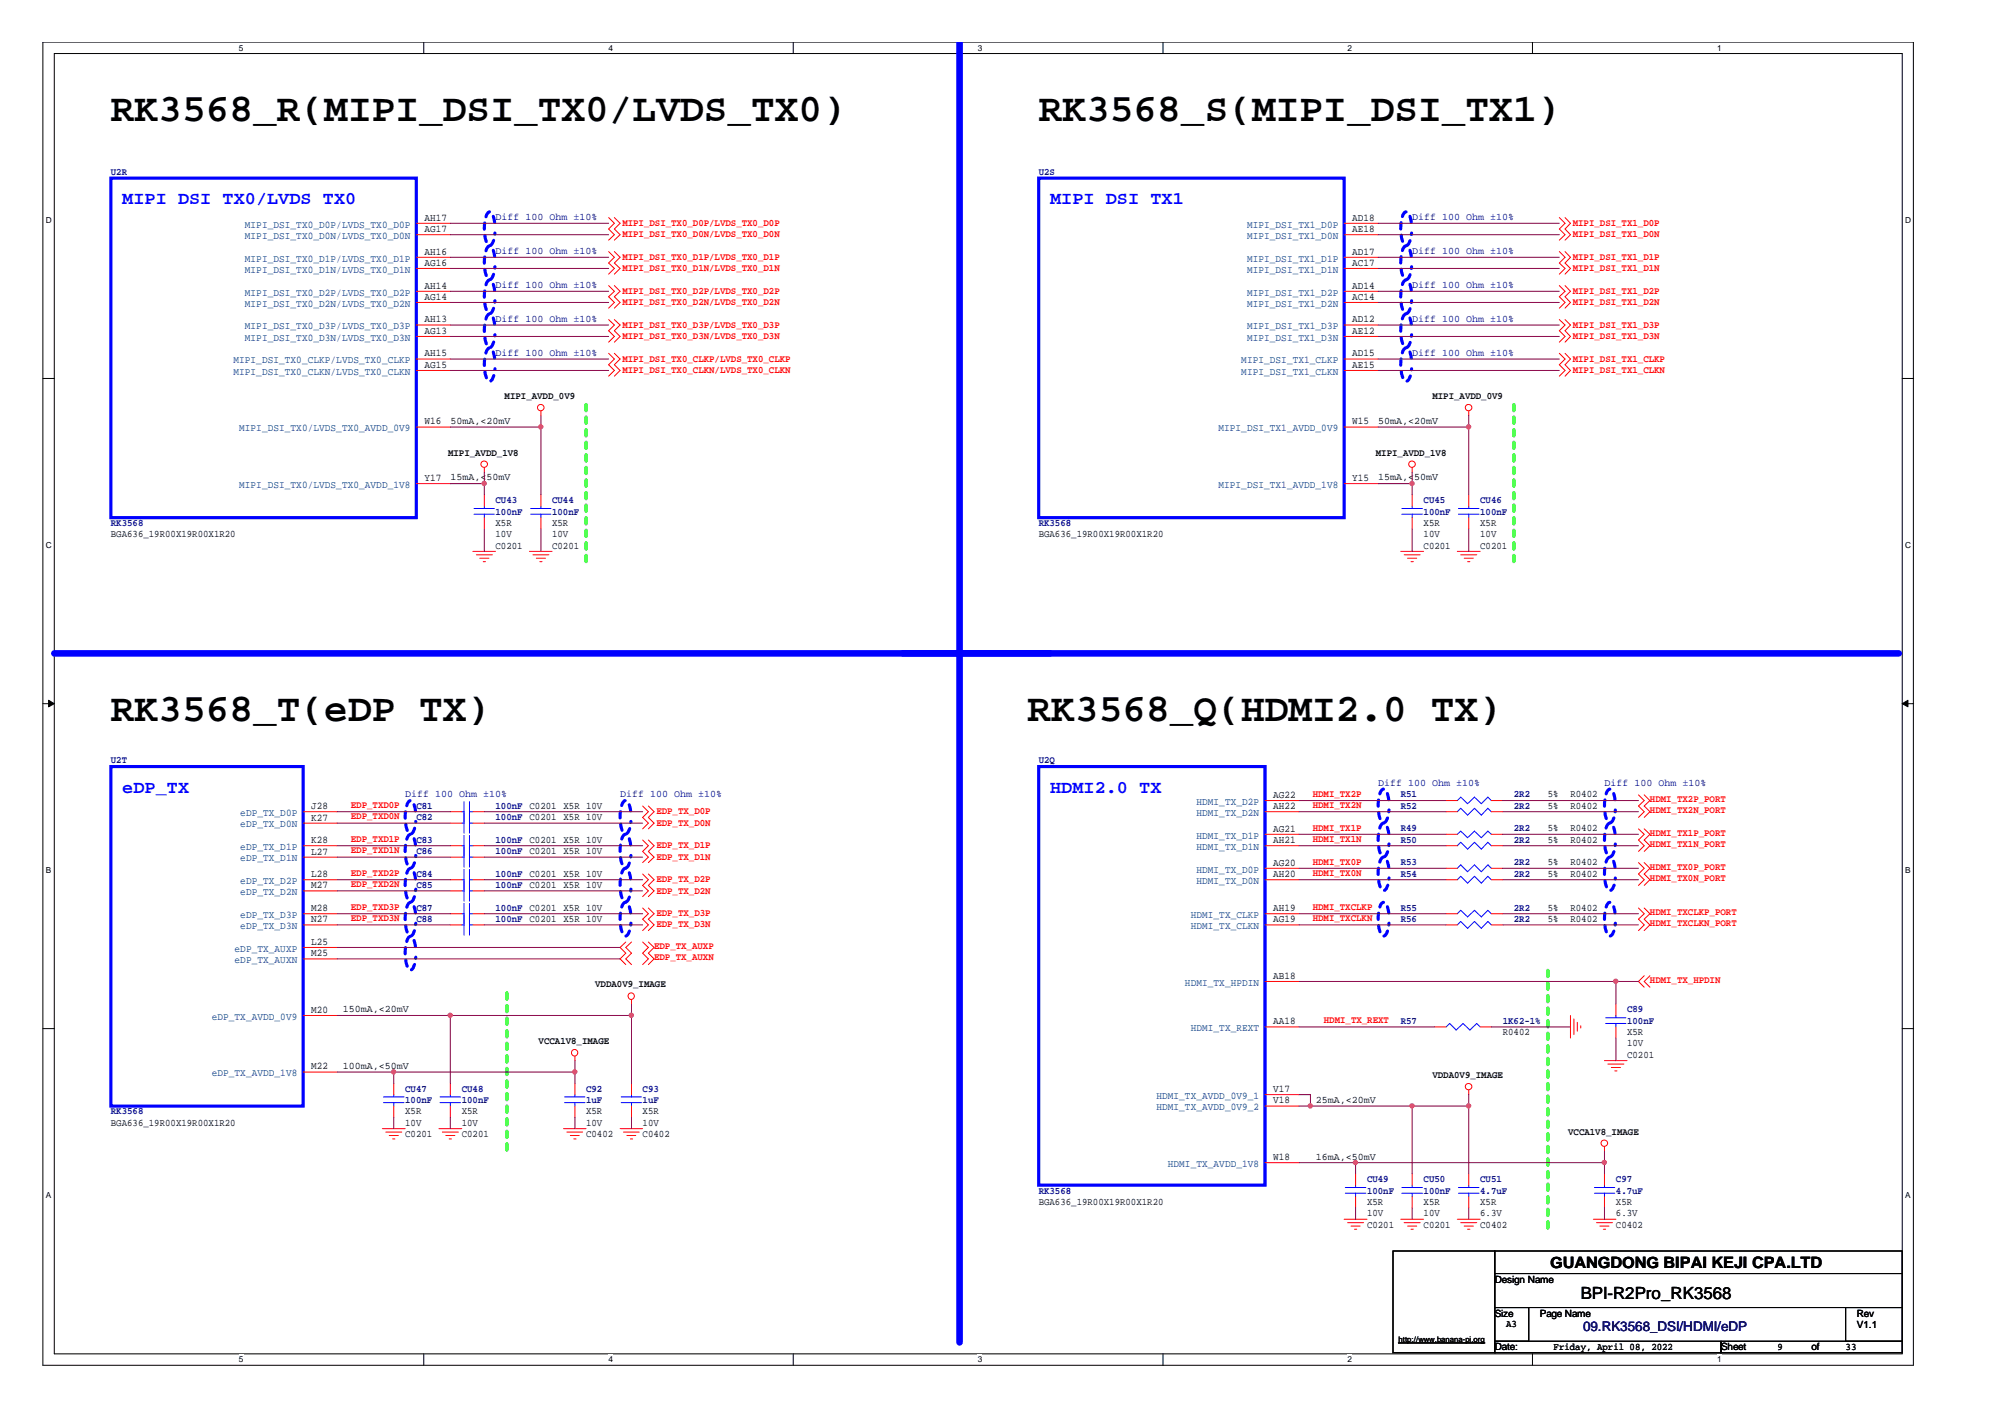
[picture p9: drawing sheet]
<svg xmlns="http://www.w3.org/2000/svg" width="297mm" height="210mm" viewBox="0 0 297 210" stroke-linecap="round" stroke-linejoin="round" font-family="sans-serif">
<defs><g id="words">
<g font-size="5.8">
<text x="16.4" y="17.9">RK3568_R(MIPI_DSI_TX0/LVDS_TX0)</text>
<text x="153.9" y="17.9">RK3568_S(MIPI_DSI_TX1)</text>
<text x="16.4" y="106.8">RK3568_T(eDP TX)</text>
<text x="152.2" y="106.8">RK3568_Q(HDMI2.0 TX)</text>
</g>
<g font-size="2.7" fill="#00f">
<text x="18.1" y="30.3">MIPI DSI TX0/LVDS TX0</text>
<text x="155.6" y="30.3">MIPI DSI TX1</text>
<text x="18.1" y="117.4">eDP_TX</text>
<text x="155.6" y="117.4">HDMI2.0 TX</text>
</g>
<text font-size="2.5" x="234.2" y="192.4">BPI-R2Pro_RK3568</text>
<text font-size="2.3" x="229.7" y="187.8">GUANGDONG BIPAI KEJI CPA.LTD</text>
<text font-size="2" fill="#000080" x="234.5" y="197.2">09.RK3568_DSI/HDMI/eDP</text>
<g font-size="1.5" fill="#000080">
<text x="16.4" y="25.9">U2R</text>
<text x="153.9" y="25.9">U2S</text>
<text x="73.4" y="32.6">Diff 100 Ohm ±10%</text>
<text x="209.2" y="32.6">Diff 100 Ohm ±10%</text>
<text x="73.4" y="37.6">Diff 100 Ohm ±10%</text>
<text x="209.2" y="37.6">Diff 100 Ohm ±10%</text>
<text x="73.4" y="42.7">Diff 100 Ohm ±10%</text>
<text x="73.4" y="47.7">Diff 100 Ohm ±10%</text>
<text x="209.2" y="42.7">Diff 100 Ohm ±10%</text>
<text x="209.2" y="47.7">Diff 100 Ohm ±10%</text>
<text x="73.4" y="52.8">Diff 100 Ohm ±10%</text>
<text x="209.2" y="52.8">Diff 100 Ohm ±10%</text>
<text x="16.4" y="77.9">RK3568</text>
<text x="73.4" y="74.5">CU43</text>
<text x="73.4" y="76.2">100nF</text>
<text x="81.8" y="74.5">CU44</text>
<text x="81.8" y="76.2">100nF</text>
<text x="153.9" y="77.9">RK3568</text>
<text x="210.9" y="74.5">CU45</text>
<text x="210.9" y="76.2">100nF</text>
<text x="219.3" y="74.5">CU46</text>
<text x="219.3" y="76.2">100nF</text>
<text x="16.4" y="113.1">U2T</text>
<text x="153.9" y="113.1">U2Q</text>
<text x="60" y="118.1">Diff 100 Ohm ±10%</text>
<text x="61.7" y="119.8">C81</text>
<text x="73.4" y="119.8">100nF C0201 X5R 10V</text>
<text x="91.9" y="118.1">Diff 100 Ohm ±10%</text>
<text x="204.2" y="116.4">Diff 100 Ohm ±10%</text>
<text x="207.5" y="118.1">R51</text>
<text x="207.5" y="119.8">R52</text>
<text x="224.3" y="118.1">2R2</text>
<text x="224.3" y="119.8">2R2</text>
<text x="237.7" y="116.4">Diff 100 Ohm ±10%</text>
<text x="61.7" y="121.5">C82</text>
<text x="61.7" y="124.8">C83</text>
<text x="73.4" y="121.5">100nF C0201 X5R 10V</text>
<text x="73.4" y="124.8">100nF C0201 X5R 10V</text>
<text x="207.5" y="123.2">R49</text>
<text x="207.5" y="124.8">R50</text>
<text x="224.3" y="123.2">2R2</text>
<text x="224.3" y="124.8">2R2</text>
<text x="61.7" y="126.5">C86</text>
<text x="61.7" y="131.5">C85</text>
<text x="61.7" y="129.9">C84</text>
<text x="73.4" y="126.5">100nF C0201 X5R 10V</text>
<text x="73.4" y="131.5">100nF C0201 X5R 10V</text>
<text x="73.4" y="129.9">100nF C0201 X5R 10V</text>
<text x="207.5" y="128.2">R53</text>
<text x="207.5" y="129.9">R54</text>
<text x="224.3" y="128.2">2R2</text>
<text x="224.3" y="129.9">2R2</text>
<text x="61.7" y="136.6">C88</text>
<text x="61.7" y="134.9">C87</text>
<text x="73.4" y="136.6">100nF C0201 X5R 10V</text>
<text x="73.4" y="134.9">100nF C0201 X5R 10V</text>
<text x="207.5" y="134.9">R55</text>
<text x="207.5" y="136.6">R56</text>
<text x="224.3" y="134.9">2R2</text>
<text x="224.3" y="136.6">2R2</text>
<text x="241" y="150">C89</text>
<text x="207.5" y="151.7">R57</text>
<text x="222.6" y="151.7">1K62-1%</text>
<text x="241" y="151.7">100nF</text>
<text x="60" y="161.7">CU47</text>
<text x="68.4" y="161.7">CU48</text>
<text x="86.8" y="161.7">C92</text>
<text x="95.2" y="161.7">C93</text>
<text x="16.4" y="165.1">RK3568</text>
<text x="60" y="163.4">100nF</text>
<text x="68.4" y="163.4">100nF</text>
<text x="86.8" y="163.4">1uF</text>
<text x="95.2" y="163.4">1uF</text>
<text x="153.9" y="176.8">RK3568</text>
<text x="202.5" y="175.1">CU49</text>
<text x="202.5" y="176.8">100nF</text>
<text x="210.9" y="175.1">CU50</text>
<text x="210.9" y="176.8">100nF</text>
<text x="219.3" y="175.1">CU51</text>
<text x="219.3" y="176.8">4.7uF</text>
<text x="239.4" y="175.1">C97</text>
<text x="239.4" y="176.8">4.7uF</text>
</g>
<g font-size="1.5" fill="#004080">
<text x="36.3" y="33.7">MIPI_DSI_TX0_D0P/LVDS_TX0_D0P</text>
<text x="36.3" y="35.4">MIPI_DSI_TX0_D0N/LVDS_TX0_D0N</text>
<text x="184.7" y="33.7">MIPI_DSI_TX1_D0P</text>
<text x="184.7" y="35.4">MIPI_DSI_TX1_D0N</text>
<text x="36.3" y="38.7">MIPI_DSI_TX0_D1P/LVDS_TX0_D1P</text>
<text x="36.3" y="40.4">MIPI_DSI_TX0_D1N/LVDS_TX0_D1N</text>
<text x="184.7" y="38.7">MIPI_DSI_TX1_D1P</text>
<text x="184.7" y="40.4">MIPI_DSI_TX1_D1N</text>
<text x="36.3" y="43.8">MIPI_DSI_TX0_D2P/LVDS_TX0_D2P</text>
<text x="36.3" y="45.4">MIPI_DSI_TX0_D2N/LVDS_TX0_D2N</text>
<text x="184.7" y="43.8">MIPI_DSI_TX1_D2P</text>
<text x="184.7" y="45.4">MIPI_DSI_TX1_D2N</text>
<text x="34.6" y="53.8">MIPI_DSI_TX0_CLKP/LVDS_TX0_CLKP</text>
<text x="36.3" y="48.8">MIPI_DSI_TX0_D3P/LVDS_TX0_D3P</text>
<text x="36.3" y="50.5">MIPI_DSI_TX0_D3N/LVDS_TX0_D3N</text>
<text x="183.9" y="53.8">MIPI_DSI_TX1_CLKP</text>
<text x="184.7" y="48.8">MIPI_DSI_TX1_D3P</text>
<text x="184.7" y="50.5">MIPI_DSI_TX1_D3N</text>
<text x="34.6" y="55.5">MIPI_DSI_TX0_CLKN/LVDS_TX0_CLKN</text>
<text x="183.9" y="55.5">MIPI_DSI_TX1_CLKN</text>
<text x="35.4" y="63.9">MIPI_DSI_TX0/LVDS_TX0_AVDD_0V9</text>
<text x="180.5" y="63.9">MIPI_DSI_TX1_AVDD_0V9</text>
<text x="35.4" y="72.3">MIPI_DSI_TX0/LVDS_TX0_AVDD_1V8</text>
<text x="180.5" y="72.3">MIPI_DSI_TX1_AVDD_1V8</text>
<text x="177.2" y="119.2">HDMI_TX_D2P</text>
<text x="35.6" y="120.9">eDP_TX_D0P</text>
<text x="35.6" y="122.6">eDP_TX_D0N</text>
<text x="35.6" y="125.9">eDP_TX_D1P</text>
<text x="177.2" y="120.9">HDMI_TX_D2N</text>
<text x="177.2" y="124.2">HDMI_TX_D1P</text>
<text x="177.2" y="125.9">HDMI_TX_D1N</text>
<text x="35.6" y="127.6">eDP_TX_D1N</text>
<text x="35.6" y="131">eDP_TX_D2P</text>
<text x="177.2" y="129.3">HDMI_TX_D0P</text>
<text x="177.2" y="131">HDMI_TX_D0N</text>
<text x="35.6" y="132.6">eDP_TX_D2N</text>
<text x="35.6" y="136">eDP_TX_D3P</text>
<text x="35.6" y="137.6">eDP_TX_D3N</text>
<text x="176.4" y="136">HDMI_TX_CLKP</text>
<text x="176.4" y="137.6">HDMI_TX_CLKN</text>
<text x="34.8" y="141">eDP_TX_AUXP</text>
<text x="34.8" y="142.7">eDP_TX_AUXN</text>
<text x="175.6" y="146">HDMI_TX_HPDIN</text>
<text x="31.4" y="151.1">eDP_TX_AVDD_0V9</text>
<text x="176.4" y="152.8">HDMI_TX_REXT</text>
<text x="31.4" y="159.4">eDP_TX_AVDD_1V8</text>
<text x="171.3" y="162.8">HDMI_TX_AVDD_0V9_1</text>
<text x="171.3" y="164.5">HDMI_TX_AVDD_0V9_2</text>
<text x="173" y="172.9">HDMI_TX_AVDD_1V8</text>
</g>
<g font-size="1.5">
<text x="62.9" y="32.7">AH17</text>
<text x="62.9" y="34.4">AG17</text>
<text x="200.3" y="32.7">AD18</text>
<text x="200.3" y="34.4">AE18</text>
<text x="62.9" y="37.7">AH16</text>
<text x="62.9" y="39.4">AG16</text>
<text x="200.3" y="37.7">AD17</text>
<text x="200.3" y="39.4">AC17</text>
<text x="62.9" y="42.8">AH14</text>
<text x="62.9" y="44.4">AG14</text>
<text x="62.9" y="47.8">AH13</text>
<text x="200.3" y="42.8">AD14</text>
<text x="200.3" y="44.4">AC14</text>
<text x="200.3" y="47.8">AD12</text>
<text x="62.9" y="49.5">AG13</text>
<text x="62.9" y="52.8">AH15</text>
<text x="200.3" y="49.5">AE12</text>
<text x="200.3" y="52.8">AD15</text>
<text x="62.9" y="54.5">AG15</text>
<text x="74.8" y="59.1">MIPI_AVDD_0V9</text>
<text x="200.3" y="54.5">AE15</text>
<text x="212.2" y="59.1">MIPI_AVDD_0V9</text>
<text x="62.9" y="62.9">W16</text>
<text x="66.7" y="62.8">50mA,&lt;20mV</text>
<text x="200.3" y="62.9">W15</text>
<text x="204.2" y="62.8">50mA,&lt;20mV</text>
<text x="62.9" y="71.3">Y17</text>
<text x="66.4" y="67.5">MIPI_AVDD_1V8</text>
<text x="66.7" y="71.2">15mA,&lt;50mV</text>
<text x="200.3" y="71.3">Y15</text>
<text x="203.8" y="67.5">MIPI_AVDD_1V8</text>
<text x="204.2" y="71.2">15mA,&lt;50mV</text>
<text x="73.4" y="77.9">X5R</text>
<text x="81.8" y="77.9">X5R</text>
<text x="210.9" y="77.9">X5R</text>
<text x="219.3" y="77.9">X5R</text>
<text x="16.4" y="79.6">BGA636_19R00X19R00X1R20</text>
<text x="73.4" y="81.3">C0201</text>
<text x="73.4" y="79.6">10V</text>
<text x="81.8" y="81.3">C0201</text>
<text x="81.8" y="79.6">10V</text>
<text x="153.9" y="79.6">BGA636_19R00X19R00X1R20</text>
<text x="210.9" y="81.3">C0201</text>
<text x="210.9" y="79.6">10V</text>
<text x="219.3" y="81.3">C0201</text>
<text x="219.3" y="79.6">10V</text>
<text x="46.1" y="119.9">J28</text>
<text x="188.6" y="118.2">AG22</text>
<text x="188.6" y="119.9">AH22</text>
<text x="229.3" y="118.1">5%</text>
<text x="229.3" y="119.8">5%</text>
<text x="232.7" y="118.1">R0402</text>
<text x="232.7" y="119.8">R0402</text>
<text x="46.1" y="121.6">K27</text>
<text x="46.1" y="124.9">K28</text>
<text x="188.6" y="123.2">AG21</text>
<text x="188.6" y="124.9">AH21</text>
<text x="229.3" y="123.2">5%</text>
<text x="229.3" y="124.8">5%</text>
<text x="232.7" y="123.2">R0402</text>
<text x="232.7" y="124.8">R0402</text>
<text x="46.1" y="126.6">L27</text>
<text x="46.1" y="129.9">L28</text>
<text x="46.1" y="131.6">M27</text>
<text x="188.6" y="128.2">AG20</text>
<text x="188.6" y="129.9">AH20</text>
<text x="229.3" y="128.2">5%</text>
<text x="229.3" y="129.9">5%</text>
<text x="232.7" y="128.2">R0402</text>
<text x="232.7" y="129.9">R0402</text>
<text x="46.1" y="135">M28</text>
<text x="46.1" y="136.6">N27</text>
<text x="188.6" y="135">AH19</text>
<text x="188.6" y="136.6">AG19</text>
<text x="229.3" y="134.9">5%</text>
<text x="229.3" y="136.6">5%</text>
<text x="232.7" y="134.9">R0402</text>
<text x="232.7" y="136.6">R0402</text>
<text x="46.1" y="140">L25</text>
<text x="46.1" y="141.7">M25</text>
<text x="50.8" y="150">150mA,&lt;20mV</text>
<text x="88.2" y="146.3">VDDA0V9_IMAGE</text>
<text x="188.6" y="145">AB18</text>
<text x="46.1" y="150">M20</text>
<text x="79.8" y="154.7">VCCA1V8_IMAGE</text>
<text x="188.6" y="151.7">AA18</text>
<text x="222.6" y="153.3">R0402</text>
<text x="241" y="153.3">X5R</text>
<text x="241" y="155">10V</text>
<text x="46.1" y="158.4">M22</text>
<text x="50.8" y="158.3">100mA,&lt;50mV</text>
<text x="188.6" y="161.8">V17</text>
<text x="212.2" y="159.7">VDDA0V9_IMAGE</text>
<text x="241" y="156.7">C0201</text>
<text x="16.4" y="166.7">BGA636_19R00X19R00X1R20</text>
<text x="60" y="165.1">X5R</text>
<text x="60" y="166.7">10V</text>
<text x="68.4" y="165.1">X5R</text>
<text x="68.4" y="166.7">10V</text>
<text x="86.8" y="165.1">X5R</text>
<text x="86.8" y="166.7">10V</text>
<text x="95.2" y="165.1">X5R</text>
<text x="95.2" y="166.7">10V</text>
<text x="188.6" y="163.5">V18</text>
<text x="194.9" y="163.4">25mA,&lt;20mV</text>
<text x="60" y="168.4">C0201</text>
<text x="68.4" y="168.4">C0201</text>
<text x="86.8" y="168.4">C0402</text>
<text x="95.2" y="168.4">C0402</text>
<text x="188.6" y="171.8">W18</text>
<text x="194.9" y="171.8">16mA,&lt;50mV</text>
<text x="232.3" y="168.1">VCCA1V8_IMAGE</text>
<text x="153.9" y="178.5">BGA636_19R00X19R00X1R20</text>
<text x="202.5" y="178.5">X5R</text>
<text x="210.9" y="178.5">X5R</text>
<text x="219.3" y="178.5">X5R</text>
<text x="239.4" y="178.5">X5R</text>
<text x="202.5" y="181.8">C0201</text>
<text x="202.5" y="180.1">10V</text>
<text x="210.9" y="181.8">C0201</text>
<text x="210.9" y="180.1">10V</text>
<text x="219.3" y="181.8">C0402</text>
<text x="219.3" y="180.1">6.3V</text>
<text x="239.4" y="181.8">C0402</text>
<text x="239.4" y="180.1">6.3V</text>
<text x="221.4" y="190">Design Name</text>
<text x="221.4" y="195">Size</text>
<text x="223.1" y="196.6">A3</text>
<text x="228.1" y="195">Page Name</text>
<text x="275.1" y="195">Rev</text>
<text x="275.1" y="196.7">V1.1</text>
<text x="221.4" y="200">Date:</text>
<text x="230.2" y="199.9">Friday, April 08, 2022</text>
<text x="255" y="200">Sheet</text>
<text x="263.4" y="199.9">9</text>
<text x="268.4" y="200">of</text>
<text x="273.4" y="199.9">33</text>
</g>
<g font-size="1.5" fill="#f00">
<text x="92.2" y="33.5">MIPI_DSI_TX0_D0P/LVDS_TX0_D0P</text>
<text x="92.2" y="35.2">MIPI_DSI_TX0_D0N/LVDS_TX0_D0N</text>
<text x="233" y="33.5">MIPI_DSI_TX1_D0P</text>
<text x="233" y="35.2">MIPI_DSI_TX1_D0N</text>
<text x="92.2" y="38.5">MIPI_DSI_TX0_D1P/LVDS_TX0_D1P</text>
<text x="92.2" y="40.2">MIPI_DSI_TX0_D1N/LVDS_TX0_D1N</text>
<text x="233" y="38.5">MIPI_DSI_TX1_D1P</text>
<text x="233" y="40.2">MIPI_DSI_TX1_D1N</text>
<text x="92.2" y="43.5">MIPI_DSI_TX0_D2P/LVDS_TX0_D2P</text>
<text x="92.2" y="45.2">MIPI_DSI_TX0_D2N/LVDS_TX0_D2N</text>
<text x="233" y="43.5">MIPI_DSI_TX1_D2P</text>
<text x="233" y="45.2">MIPI_DSI_TX1_D2N</text>
<text x="92.2" y="53.6">MIPI_DSI_TX0_CLKP/LVDS_TX0_CLKP</text>
<text x="92.2" y="48.6">MIPI_DSI_TX0_D3P/LVDS_TX0_D3P</text>
<text x="92.2" y="50.2">MIPI_DSI_TX0_D3N/LVDS_TX0_D3N</text>
<text x="233" y="53.6">MIPI_DSI_TX1_CLKP</text>
<text x="233" y="48.6">MIPI_DSI_TX1_D3P</text>
<text x="233" y="50.2">MIPI_DSI_TX1_D3N</text>
<text x="92.2" y="55.3">MIPI_DSI_TX0_CLKN/LVDS_TX0_CLKN</text>
<text x="233" y="55.3">MIPI_DSI_TX1_CLKN</text>
<text x="52" y="119.7">EDP_TXD0P</text>
<text x="194.5" y="118">HDMI_TX2P</text>
<text x="194.5" y="119.7">HDMI_TX2N</text>
<text x="244.4" y="118.8">HDMI_TX2P_PORT</text>
<text x="52" y="121.4">EDP_TXD0N</text>
<text x="52" y="124.7">EDP_TXD1P</text>
<text x="97.2" y="120.6">EDP_TX_D0P</text>
<text x="97.2" y="122.3">EDP_TX_D0N</text>
<text x="97.2" y="125.7">EDP_TX_D1P</text>
<text x="194.5" y="123">HDMI_TX1P</text>
<text x="194.5" y="124.7">HDMI_TX1N</text>
<text x="244.4" y="120.5">HDMI_TX2N_PORT</text>
<text x="244.4" y="125.5">HDMI_TX1N_PORT</text>
<text x="244.4" y="123.8">HDMI_TX1P_PORT</text>
<text x="52" y="126.4">EDP_TXD1N</text>
<text x="52" y="131.4">EDP_TXD2N</text>
<text x="52" y="129.8">EDP_TXD2P</text>
<text x="97.2" y="127.4">EDP_TX_D1N</text>
<text x="97.2" y="130.7">EDP_TX_D2P</text>
<text x="194.5" y="128.1">HDMI_TX0P</text>
<text x="194.5" y="129.8">HDMI_TX0N</text>
<text x="244.4" y="130.5">HDMI_TX0N_PORT</text>
<text x="244.4" y="128.8">HDMI_TX0P_PORT</text>
<text x="52" y="134.8">EDP_TXD3P</text>
<text x="52" y="136.5">EDP_TXD3N</text>
<text x="97.2" y="132.4">EDP_TX_D2N</text>
<text x="97.2" y="135.7">EDP_TX_D3P</text>
<text x="97.2" y="137.4">EDP_TX_D3N</text>
<text x="194.5" y="134.8">HDMI_TXCLKP</text>
<text x="194.5" y="136.5">HDMI_TXCLKN</text>
<text x="244.4" y="137.2">HDMI_TXCLKN_PORT</text>
<text x="244.4" y="135.6">HDMI_TXCLKP_PORT</text>
<text x="96.9" y="140.6">EDP_TX_AUXP</text>
<text x="96.9" y="142.3">EDP_TX_AUXN</text>
<text x="244.4" y="145.6">HDMI_TX_HPDIN</text>
<text x="196.1" y="151.6">HDMI_TX_REXT</text>
</g>
<g font-size="1.2">
<text x="35.4" y="7.5">5</text>
<text x="90.1" y="7.5">4</text>
<text x="144.9" y="7.5">3</text>
<text x="199.6" y="7.5">2</text>
<text x="254.4" y="7.5">1</text>
<text x="6.8" y="33.1">D</text>
<text x="282.2" y="33.1">D</text>
<text x="6.8" y="81.2">C</text>
<text x="282.2" y="81.2">C</text>
<text x="6.8" y="129.4">B</text>
<text x="282.2" y="129.4">B</text>
<text x="6.8" y="177.5">A</text>
<text x="282.2" y="177.5">A</text>
<text x="35.4" y="201.8">5</text>
<text x="90.1" y="201.8">4</text>
<text x="144.9" y="201.8">3</text>
<text x="199.6" y="201.8">2</text>
<text x="254.4" y="201.8">1</text>
</g>
<text font-size="1.1" x="207.2" y="198.8">http://www.banana-pi.org</text>
</g></defs>
<path d="M6.3 6.2h277.2v196h-277.2zM8 7.9h273.8v192.6h-273.8z" fill="none" stroke="#000" stroke-width=".15"/>
<g fill="#fff">
<path d="M35.4 6.4h.6v1.4h-.6z"/>
<path d="M35.4 200.7h.6v1.4h-.6z"/>
</g>
<path d="M62.8 6.2v1.7M62.8 200.5v1.7" fill="none" stroke="#000" stroke-width=".15"/>
<g fill="#fff">
<path d="M90.1 6.4h.7v1.4h-.7z"/>
<path d="M90.1 200.7h.7v1.4h-.7z"/>
</g>
<path d="M117.5 6.2v1.7M117.5 200.5v1.7" fill="none" stroke="#000" stroke-width=".15"/>
<g fill="#fff">
<path d="M144.9 6.4h.6v1.4h-.6z"/>
<path d="M144.9 200.7h.6v1.4h-.6z"/>
</g>
<path d="M172.3 6.2v1.7M172.3 200.5v1.7" fill="none" stroke="#000" stroke-width=".15"/>
<g fill="#fff">
<path d="M199.6 6.4h.7v1.4h-.7z"/>
<path d="M199.6 200.7h.7v1.4h-.7z"/>
</g>
<path d="M227 6.2v1.7M227 200.5v1.7" fill="none" stroke="#000" stroke-width=".15"/>
<g fill="#fff">
<path d="M254.4 6.4h.6v1.4h-.6z"/>
<path d="M254.4 200.7h.6v1.4h-.6z"/>
<path d="M6.8 31.9h.8v1.4h-.8z"/>
<path d="M282.2 31.9h.9v1.4h-.9z"/>
<path d="M6.8 80.1h.8v1.4h-.8z"/>
<path d="M282.2 80.1h.9v1.4h-.9z"/>
</g>
<path d="M6.3 56.1h1.7M281.8 56.1h1.7" fill="none" stroke="#000" stroke-width=".15"/>
<g fill="#fff">
<path d="M6.8 128.2h.7v1.4h-.7z"/>
<path d="M282.2 128.2h.8v1.4h-.8z"/>
</g>
<path d="M6.3 104.2h1.7M281.8 104.2h1.7" fill="none" stroke="#000" stroke-width=".15"/>
<g fill="#000" stroke="#000" stroke-width=".15">
<path d="M7.2 103.7l.8 .5-.8 .5z" fill-rule="evenodd"/>
<path d="M281.8 104.2l.9-.5v1z" fill-rule="evenodd"/>
</g>
<g fill="#fff">
<path d="M6.8 176.4h.7v1.4h-.7z"/>
<path d="M282.2 176.4h.8v1.4h-.8z"/>
</g>
<path d="M6.3 152.4h1.7M281.8 152.4h1.7M206.4 185.3h15v15.1h-15zM221.4 185.3h60.4v3.4h-60.4zM221.4 188.7h60.4v5h-60.4zM221.4 193.7h5.1v5h-5.1zM221.4 198.7h33.6v1.7h-33.6zM255 198.7h26.8v1.7h-26.8zM273.4 193.7h8.4v5h-8.4z" fill="none" stroke="#000" stroke-width=".15"/>
<path d="M142.2 6.2v192.7M8 96.8h273.3" fill="none" stroke="#00f" stroke-width=".97"/>
<g fill="none" stroke="#00f" stroke-width=".47" stroke-dasharray=".9 .9">
<path d="M73.3 32.9a1.9 1.9 0 0 0-.7-1.5 1.29 1.29 0 0 0-.7 1.2l-.1 1.3a4.1 4.1 0 0 0 .5 2.4l.3 .1a1.37 1.37 0 0 0 .6-1.3l.1-.6M73.3 38a1.9 1.9 0 0 0-.7-1.6 1.29 1.29 0 0 0-.7 1.3l-.1 1.2a4.1 4.1 0 0 0 .5 2.4l.3 .1a1.44 1.44 0 0 0 .6-1.3l.1-.6M209.1 32.9a1.8 1.8 0 0 0-.8-1.5 1.29 1.29 0 0 0-.7 1.2l-.1 1.3a4.1 4.1 0 0 0 .6 2.4l.2 .1a1.34 1.34 0 0 0 .7-1.3l.1-.6M209.1 38a1.8 1.8 0 0 0-.8-1.6 1.29 1.29 0 0 0-.7 1.3l-.1 1.2a4.1 4.1 0 0 0 .6 2.4l.2 .1a1.38 1.38 0 0 0 .7-1.3l.1-.6M73.3 43a1.9 1.9 0 0 0-.7-1.5 1.29 1.29 0 0 0-.7 1.2l-.1 1.3a4.1 4.1 0 0 0 .5 2.4l.3 .1a1.44 1.44 0 0 0 .6-1.3l.1-.7M73.3 48a1.86 1.86 0 0 0-.7-1.5 1.29 1.29 0 0 0-.7 1.2l-.1 1.3a4.1 4.1 0 0 0 .5 2.4l.3 .1a1.44 1.44 0 0 0 .6-1.3l.1-.6M73.3 53.1a1.86 1.86 0 0 0-.7-1.6 1.28 1.28 0 0 0-.7 1.3l-.1 1.2a4.1 4.1 0 0 0 .5 2.4l.3 .1a1.37 1.37 0 0 0 .6-1.3l.1-.6M209.1 43a1.8 1.8 0 0 0-.8-1.5 1.29 1.29 0 0 0-.7 1.2l-.1 1.3a4.1 4.1 0 0 0 .6 2.4l.2 .1a1.38 1.38 0 0 0 .7-1.3l.1-.7M209.1 48a1.76 1.76 0 0 0-.8-1.5 1.29 1.29 0 0 0-.7 1.2l-.1 1.3a4.1 4.1 0 0 0 .6 2.4l.2 .1a1.38 1.38 0 0 0 .7-1.3l.1-.6M209.1 53.1a1.76 1.76 0 0 0-.8-1.6 1.28 1.28 0 0 0-.7 1.3l-.1 1.2a4.1 4.1 0 0 0 .6 2.4l.2 .1a1.32 1.32 0 0 0 .7-1.3l.1-.6M205.7 118.5a1.8 1.8 0 0 0-.7-1.6 1.29 1.29 0 0 0-.7 1.2l-.1 1.3a4.1 4.1 0 0 0 .6 2.4l.2 .1a1.38 1.38 0 0 0 .7-1.3l.1-.6M239.3 118.5a1.8 1.8 0 0 0-.8-1.6 1.29 1.29 0 0 0-.7 1.2l-.1 1.3a4.1 4.1 0 0 0 .6 2.4l.2 .1a1.38 1.38 0 0 0 .7-1.3l.1-.6"/>
<path d="M61.6 120.1a1.86 1.86 0 0 0-.8-1.5 1.28 1.28 0 0 0-.7 1.2l-.1 1.2a4.1 4.1 0 0 0 .6 2.5h.2a1.37 1.37 0 0 0 .7-1.2l.1-.6M61.6 125.2a1.9 1.9 0 0 0-.8-1.6 1.29 1.29 0 0 0-.7 1.2l-.1 1.3a4.1 4.1 0 0 0 .6 2.4l.2 .1a1.37 1.37 0 0 0 .7-1.3l.1-.6M61.6 130.2a1.9 1.9 0 0 0-.8-1.6 1.29 1.29 0 0 0-.7 1.3l-.1 1.2a4.1 4.1 0 0 0 .6 2.4l.2 .1a1.44 1.44 0 0 0 .7-1.3l.1-.6M61.6 135.2a1.9 1.9 0 0 0-.8-1.5 1.29 1.29 0 0 0-.7 1.2l-.1 1.3a4.1 4.1 0 0 0 .6 2.4l.2 .1a1.44 1.44 0 0 0 .7-1.3l.1-.6M93.4 120.1a1.76 1.76 0 0 0-.7-1.5 1.28 1.28 0 0 0-.7 1.2l-.1 1.2a4.1 4.1 0 0 0 .5 2.5h.3a1.32 1.32 0 0 0 .7-1.2l.1-.6M93.4 125.2a1.8 1.8 0 0 0-.7-1.6 1.29 1.29 0 0 0-.7 1.2l-.1 1.3a4.1 4.1 0 0 0 .5 2.4l.3 .1a1.34 1.34 0 0 0 .7-1.3l.1-.6M93.4 130.2a1.8 1.8 0 0 0-.7-1.6 1.29 1.29 0 0 0-.7 1.3l-.1 1.2a4.1 4.1 0 0 0 .5 2.4l.3 .1a1.38 1.38 0 0 0 .7-1.3l.1-.6M93.4 135.2a1.8 1.8 0 0 0-.7-1.5 1.29 1.29 0 0 0-.7 1.2l-.1 1.3a4.1 4.1 0 0 0 .5 2.4l.3 .1a1.38 1.38 0 0 0 .7-1.3l.1-.6M205.7 123.5a1.76 1.76 0 0 0-.7-1.6 1.29 1.29 0 0 0-.7 1.3l-.1 1.2a4.1 4.1 0 0 0 .6 2.4l.2 .1a1.38 1.38 0 0 0 .7-1.3l.1-.6M205.7 128.5a1.76 1.76 0 0 0-.7-1.5 1.28 1.28 0 0 0-.7 1.2l-.1 1.2a4.1 4.1 0 0 0 .6 2.4l.2 .1a1.32 1.32 0 0 0 .7-1.2l.1-.6M205.7 135.2a1.8 1.8 0 0 0-.7-1.5 1.29 1.29 0 0 0-.7 1.2l-.1 1.3a4.1 4.1 0 0 0 .6 2.4l.2 .1a1.38 1.38 0 0 0 .7-1.3l.1-.6M239.3 123.5a1.76 1.76 0 0 0-.8-1.6 1.29 1.29 0 0 0-.7 1.3l-.1 1.2a4.1 4.1 0 0 0 .6 2.4l.2 .1a1.38 1.38 0 0 0 .7-1.3l.1-.6"/>
<path d="M239.3 128.5a1.76 1.76 0 0 0-.8-1.5 1.28 1.28 0 0 0-.7 1.2l-.1 1.2a4.1 4.1 0 0 0 .6 2.4l.2 .1a1.32 1.32 0 0 0 .7-1.2l.1-.6M239.3 135.2a1.8 1.8 0 0 0-.8-1.5 1.29 1.29 0 0 0-.7 1.2l-.1 1.3a4.1 4.1 0 0 0 .6 2.4l.2 .1a1.38 1.38 0 0 0 .7-1.3l.1-.6M61.6 140.2a1.86 1.86 0 0 0-.8-1.5 1.29 1.29 0 0 0-.7 1.2l-.1 1.3a4.1 4.1 0 0 0 .6 2.4l.2 .1a1.44 1.44 0 0 0 .7-1.3l.1-.6"/>
</g>
<path d="M86.8 59.9v23.5M224.3 59.9v23.5M75.1 147.1v23.4M229.3 143.7v38.6" fill="none" stroke="#0f0" stroke-width=".47" stroke-dasharray=".9 .9"/>
<g fill="none" stroke="#f00" stroke-width=".15">
<path d="M61.7 33.1h5M61.7 34.8h5M61.7 38.1h5M61.7 39.8h5M90.2 32.2l.8 .9-.8 .8 .8 .9-.8 .8M90.2 37.3l.8 .8-.8 .9 .8 .8-.8 .8M91 32.2l.9 .9-.9 .8 .9 .9-.9 .8M91 37.3l.9 .8-.9 .9 .9 .8-.9 .8M199.1 33.1h5.1M199.1 34.8h5.1M199.1 38.1h5.1M199.1 39.8h5.1"/>
<path d="M231 32.2l.9 .9-.9 .8 .9 .9-.9 .8M231 37.3l.9 .8-.9 .9 .9 .8-.9 .8M231.9 32.2l.8 .9-.8 .8 .8 .9-.8 .8M231.9 37.3l.8 .8-.8 .9 .8 .8-.8 .8M61.7 43.2h5M61.7 44.8h5M61.7 48.1h5M61.7 49.8h5M61.7 53.2h5M61.7 54.9h5M90.2 42.3l.8 .9-.8 .8 .8 .8-.8 .8M90.2 52.3l.8 .9-.8 .8 .8 .9-.8 .8"/>
<path d="M90.2 47.3l.8 .8-.8 .9 .8 .8-.8 .9M91 42.3l.9 .9-.9 .8 .9 .8-.9 .8M91 52.3l.9 .9-.9 .8 .9 .9-.9 .8M91 47.3l.9 .8-.9 .9 .9 .8-.9 .9M199.1 43.2h5.1M199.1 44.8h5.1M199.1 48.1h5.1M199.1 49.8h5.1M199.1 53.2h5.1M199.1 54.9h5.1M231 42.3l.9 .9-.9 .8 .9 .8-.9 .8M231 52.3l.9 .9-.9 .8 .9 .9-.9 .8"/>
<path d="M231 47.3l.9 .8-.9 .9 .9 .8-.9 .9M231.9 42.3l.8 .9-.8 .8 .8 .8-.8 .8M231.9 52.3l.8 .9-.8 .8 .8 .9-.8 .8M231.9 47.3l.8 .8-.8 .9 .8 .8-.8 .9M61.7 63.3h5M61.7 71.6h5M71.8 69.3v.6M71.8 73.3v1.7M71.8 76.7v1.6M80.1 60.9v.7M80.1 73.3v1.7M80.1 76.7v1.6"/>
<path d="M199.1 63.3h5.1M199.1 71.6h5.1M209.2 69.3v.6M209.2 73.3v1.7M209.2 76.7v1.6M217.6 60.9v.7M217.6 73.3v1.7M217.6 76.7v1.6M70.1 81.7h3.3M70.6 82.2h2.3M71.1 82.7h1.3M71.6 83.2h.3"/>
<path d="M78.4 81.7h3.4M79 82.2h2.3M79.5 82.7h1.3M80 83.2h.3M207.5 81.7h3.4M208 82.2h2.4M208.5 82.7h1.4M209 83.2h.4M215.9 81.7h3.4M216.4 82.2h2.4M216.9 82.7h1.4M217.4 83.2h.4"/>
<path d="M95.2 119.4l.9 .8-.9 .9 .9 .8-.9 .9M96.1 119.4l.8 .8-.8 .9 .8 .8-.8 .9M187.4 118.6h5M214.2 118.6h1.7M220.9 118.6h1.7M242.7 117.7l.9 .9-.9 .8 .9 .8-.9 .9M243.6 117.7l.8 .9-.8 .8 .8 .8-.8 .9M44.9 120.2h5.1M44.9 121.9h5.1M44.9 125.3h5.1M44.9 127h5.1M44.9 130.3h5.1"/>
<path d="M44.9 132h5.1M44.9 135.4h5.1M44.9 137h5.1M66.7 120.2h1.7M66.7 121.9h1.7M66.7 125.3h1.7M66.7 127h1.7M66.7 130.3h1.7M66.7 132h1.7M66.7 135.4h1.7M66.7 137h1.7M70.1 120.2h1.7"/>
<path d="M70.1 121.9h1.7M70.1 125.3h1.7M70.1 127h1.7M70.1 130.3h1.7M70.1 132h1.7M70.1 135.4h1.7M70.1 137h1.7M92.7 139.5l-.8 .8 .8 .9-.8 .8 .8 .9M93.6 139.5l-.9 .8 .9 .9-.9 .8 .9 .9M95.2 124.4l.9 .9-.9 .8 .9 .9-.9 .8M95.2 139.5l.9 .8-.9 .9 .9 .8-.9 .9M95.2 129.5l.9 .8-.9 .9 .9 .8-.9 .8"/>
<path d="M95.2 134.5l.9 .9-.9 .8 .9 .8-.9 .9M96.1 124.4l.8 .9-.8 .8 .8 .9-.8 .8M96.1 139.5l.8 .8-.8 .9 .8 .8-.8 .9M96.1 129.5l.8 .8-.8 .9 .8 .8-.8 .8M96.1 134.5l.8 .9-.8 .8 .8 .8-.8 .9M187.4 120.2h5M187.4 125.3h5M187.4 130.3h5M187.4 135.4h5M187.4 137h5M187.4 128.6h5M187.4 123.6h5"/>
<path d="M214.2 120.2h1.7M214.2 125.3h1.7M214.2 130.3h1.7M214.2 135.4h1.7M214.2 137h1.7M214.2 128.6h1.7M214.2 123.6h1.7M220.9 120.2h1.7M220.9 125.3h1.7M220.9 130.3h1.7M220.9 135.4h1.7M220.9 137h1.7"/>
<path d="M220.9 128.6h1.7M220.9 123.6h1.7M242.7 122.8l.9 .8-.9 .8 .9 .9-.9 .8M242.7 127.8l.9 .8-.9 .9 .9 .8-.9 .9M242.7 134.5l.9 .9-.9 .8 .9 .8-.9 .9M243.6 122.8l.8 .8-.8 .8 .8 .9-.8 .8M243.6 127.8l.8 .8-.8 .9 .8 .8-.8 .9M243.6 134.5l.8 .9-.8 .8 .8 .8-.8 .9M44.9 140.3h5.1M44.9 142h5.1M44.9 150.4h5.1M44.9 158.8h5.1"/>
<path d="M85.2 156.5v.6M93.6 148.1v.6M187.4 145.4h5M187.4 152.1h5M212.6 152.1h1.6M219.3 152.1h1.6M232.7 150.4v3.4M233.2 150.9v2.4M233.7 151.4v1.4M234.2 151.9v.4M237.7 157.1h3.3M238.2 157.6h2.4"/>
<path d="M238.7 158.1h1.4M239.2 158.6h.4M239.4 148.7v1.7M239.4 152.1v1.7M243.6 144.5l-.9 .9 .9 .8M244.4 144.5l-.8 .9 .8 .8M56.6 167.2h3.4M57.1 167.7h2.4M57.7 168.2h1.3M58.2 168.7h.3M58.3 160.5v1.7M58.3 163.8v1.7"/>
<path d="M65 167.2h3.4M65.5 167.7h2.4M66 168.2h1.4M66.5 168.7h.4M66.7 160.5v1.7M66.7 163.8v1.7M83.5 167.2h3.3M84 167.7h2.3M84.5 168.2h1.3M85 168.7h.3M85.2 160.5v1.7M85.2 163.8v1.7"/>
<path d="M91.9 167.2h3.3M92.4 167.7h2.3M92.9 168.2h1.3M93.4 168.7h.3M93.6 160.5v1.7M93.6 163.8v1.7M187.4 162.2h5M187.4 163.8h5M187.4 172.2h5M200.8 173.9v1.7M200.8 177.3v1.6M209.2 173.9v1.7"/>
<path d="M209.2 177.3v1.6M217.6 161.5v.7M217.6 173.9v1.7M217.6 177.3v1.6M237.7 169.9v.6M237.7 173.9v1.7M237.7 177.3v1.6M199.1 180.6h3.4M199.6 181.1h2.4M200.2 181.6h1.3M200.7 182.1h.3M207.5 180.6h3.4"/>
<path d="M208 181.1h2.4M208.5 181.6h1.4M209 182.1h.4M215.9 180.6h3.4M216.4 181.1h2.4M216.9 181.6h1.4M217.4 182.1h.4M236.1 180.6h3.3M236.5 181.1h2.4M237 181.6h1.4M237.5 182.1h.4"/>
<circle cx="71.7" cy="68.8" r=".48"/>
<circle cx="80.1" cy="60.4" r=".48"/>
<circle cx="209.2" cy="68.8" r=".48"/>
<circle cx="217.6" cy="60.4" r=".48"/>
<circle cx="85.1" cy="155.9" r=".48"/>
<circle cx="93.5" cy="147.6" r=".48"/>
<circle cx="217.6" cy="161" r=".48"/>
<circle cx="237.7" cy="169.3" r=".48"/>
</g>
<path d="M207.2 198.9h12.8" fill="none" stroke="#000" stroke-width=".18"/>
<path d="M16.4 26.4h45.3v50.3h-45.3zM153.9 26.4h45.2v50.3h-45.2zM16.4 113.6h28.5v50.2h-28.5zM153.9 113.6h33.5v62h-33.5z" fill="none" stroke="#00f" stroke-width=".47"/>
<g fill="none" stroke="#00f" stroke-width=".15">
<path d="M70.2 76.2h3M70.2 75.3h3M71.8 75v.3M71.8 76.2v.5M78.6 76.2h3M78.6 75.3h3M80.1 75v.3M80.1 76.2v.5M207.7 76.2h3M207.7 75.3h3M209.2 75v.3M209.2 76.2v.5"/>
<path d="M216.1 76.2h3M216.1 75.3h3M217.6 75v.3M217.6 76.2v.5M68.7 118.8v4.6M69.6 118.8v4.6M215.9 118.6l.5-.5 1 1 1-1 1.1 1 .9-1 .5 .5M68.4 127h.3M68.4 137h.3M68.4 135.4h.3M68.4 121.9h.3M68.4 132h.3"/>
<path d="M68.4 125.3h.3M68.4 120.2h.3M68.4 130.3h.3M68.7 123.8v4.7M68.7 128.8v4.7M68.7 133.8v4.7M69.6 127h.5M69.6 123.8v4.7M69.6 128.8v4.7M69.6 133.8v4.7M69.6 137h.5M69.6 135.4h.5"/>
<path d="M69.6 121.9h.5M69.6 132h.5M69.6 125.3h.5M69.6 120.2h.5M69.6 130.3h.5M215.9 135.4l.5-.6 1 1 1-1 1.1 1 .9-1 .5 .6M215.9 128.6l.5-.5 1 1 1-1 1.1 1 .9-1 .5 .5M215.9 137l.5-.5 1 1 1-1 1.1 1 .9-1 .5 .5M215.9 130.3l.5-.5 1 1 1-1 1.1 1 .9-1 .5 .5M215.9 120.2l.5-.5 1 1 1-1 1.1 1 .9-1 .5 .5M215.9 123.6l.5-.5 1 1 1-1 1.1 1 .9-1 .5 .5M215.9 125.3l.5-.5 1 1 1-1 1.1 1 .9-1 .5 .5"/>
<path d="M214.2 152.1l.6-.5 .9 1 1-1 1.1 1 1-1 .5 .5M237.9 151.6h3M237.9 150.8h3M239.4 150.4v.4M239.4 151.6v.5M56.8 163.3h3.1M56.8 162.5h3.1M58.3 162.2v.3M58.3 163.3v.5M65.2 163.3h3M65.2 162.5h3M66.7 162.2v.3"/>
<path d="M66.7 163.3v.5M83.7 163.3h3M83.7 162.5h3M85.2 162.2v.3M85.2 163.3v.5M92 163.3h3M92 162.5h3M93.6 162.2v.3M93.6 163.3v.5M199.3 176.8h3.1M199.3 175.9h3.1M200.8 175.6v.3"/>
<path d="M200.8 176.8v.5M207.7 176.8h3M207.7 175.9h3M209.2 175.6v.3M209.2 176.8v.5M216.1 176.8h3M216.1 175.9h3M217.6 175.6v.3M217.6 176.8v.5M236.2 176.8h3M236.2 175.9h3M237.7 175.6v.3"/>
<path d="M237.7 176.8v.5"/>
</g>
<g fill="none" stroke="#800040" stroke-width=".15">
<path d="M66.7 33.1h23.5M66.7 34.8h23.5M66.7 38.1h23.5M66.7 39.8h23.5M204.2 33.1h26.8M204.2 34.8h26.8M204.2 38.1h26.8M204.2 39.8h26.8M66.7 43.2h23.5M66.7 44.8h23.5M66.7 53.2h23.5M66.7 54.9h23.5"/>
<path d="M66.7 48.1h23.5M66.7 49.8h23.5M204.2 43.2h26.8M204.2 44.8h26.8M204.2 53.2h26.8M204.2 54.9h26.8M204.2 48.1h26.8M204.2 49.8h26.8M66.7 71.6h5.1M66.7 63.3h13.4M71.8 69.9v3.4M71.8 78.3v3.4"/>
<path d="M80.1 61.6v11.7M80.1 78.3v3.4M204.2 71.6h5M204.2 63.3h13.4M209.2 69.9v3.4M209.2 78.3v3.4M217.6 61.6v11.7M217.6 78.3v3.4M192.4 118.6h21.8M222.6 118.6h20.1M50 120.2h16.7M50 121.9h16.7"/>
<path d="M50 125.3h16.7M50 127h16.7M50 137h16.7M50 130.3h16.7M50 135.4h16.7M50 132h16.7M71.8 120.2h23.4M71.8 121.9h23.4M71.8 125.3h23.4M71.8 127h23.4M71.8 137h23.4M71.8 130.3h23.4"/>
<path d="M71.8 135.4h23.4M71.8 132h23.4M192.4 120.2h21.8M192.4 125.3h21.8M192.4 137h21.8M192.4 123.6h21.8M192.4 128.6h21.8M192.4 130.3h21.8M192.4 135.4h21.8M222.6 120.2h20.1M222.6 125.3h20.1M222.6 137h20.1"/>
<path d="M222.6 123.6h20.1M222.6 128.6h20.1M222.6 130.3h20.1M222.6 135.4h20.1M50 140.3h41.9M50 142h41.9M50 158.8h35.2M50 150.4h43.6M58.3 158.8v1.7M66.7 150.4v10.1M85.2 157.1v3.4M93.6 148.7v11.8"/>
<path d="M192.4 145.4h50.3M192.4 152.1h20.2M220.9 152.1h11.8M239.4 145.4v3.3M239.4 153.8v3.3M58.3 165.5v1.7M66.7 165.5v1.7M85.2 165.5v1.7M93.6 165.5v1.7M192.4 172.2h45.3M192.4 163.8h25.2M192.4 162.2h1.7v1.6"/>
<path d="M200.8 172.2v1.7M200.8 178.9v1.7M209.2 163.8v10.1M209.2 178.9v1.7M217.6 162.2v11.7M217.6 178.9v1.7M237.7 170.5v3.4M237.7 178.9v1.7"/>
</g>
<g fill="#f0f" stroke="#f0f" stroke-width=".15">
<circle cx="200.8" cy="172.2" r=".32"/>
<circle cx="237.7" cy="172.2" r=".32"/>
<circle cx="194.1" cy="163.8" r=".32"/>
<circle cx="58.3" cy="158.8" r=".32"/>
<circle cx="85.2" cy="158.8" r=".32"/>
<circle cx="66.7" cy="150.4" r=".32"/>
<circle cx="93.5" cy="150.4" r=".32"/>
<circle cx="71.7" cy="71.6" r=".32"/>
<circle cx="80.1" cy="63.2" r=".32"/>
<circle cx="217.6" cy="163.8" r=".32"/>
<circle cx="209.2" cy="163.8" r=".32"/>
<circle cx="239.4" cy="145.4" r=".32"/>
<circle cx="217.6" cy="63.2" r=".32"/>
<circle cx="209.2" cy="71.6" r=".32"/>
</g>
<use href="#words"/>
</svg>
